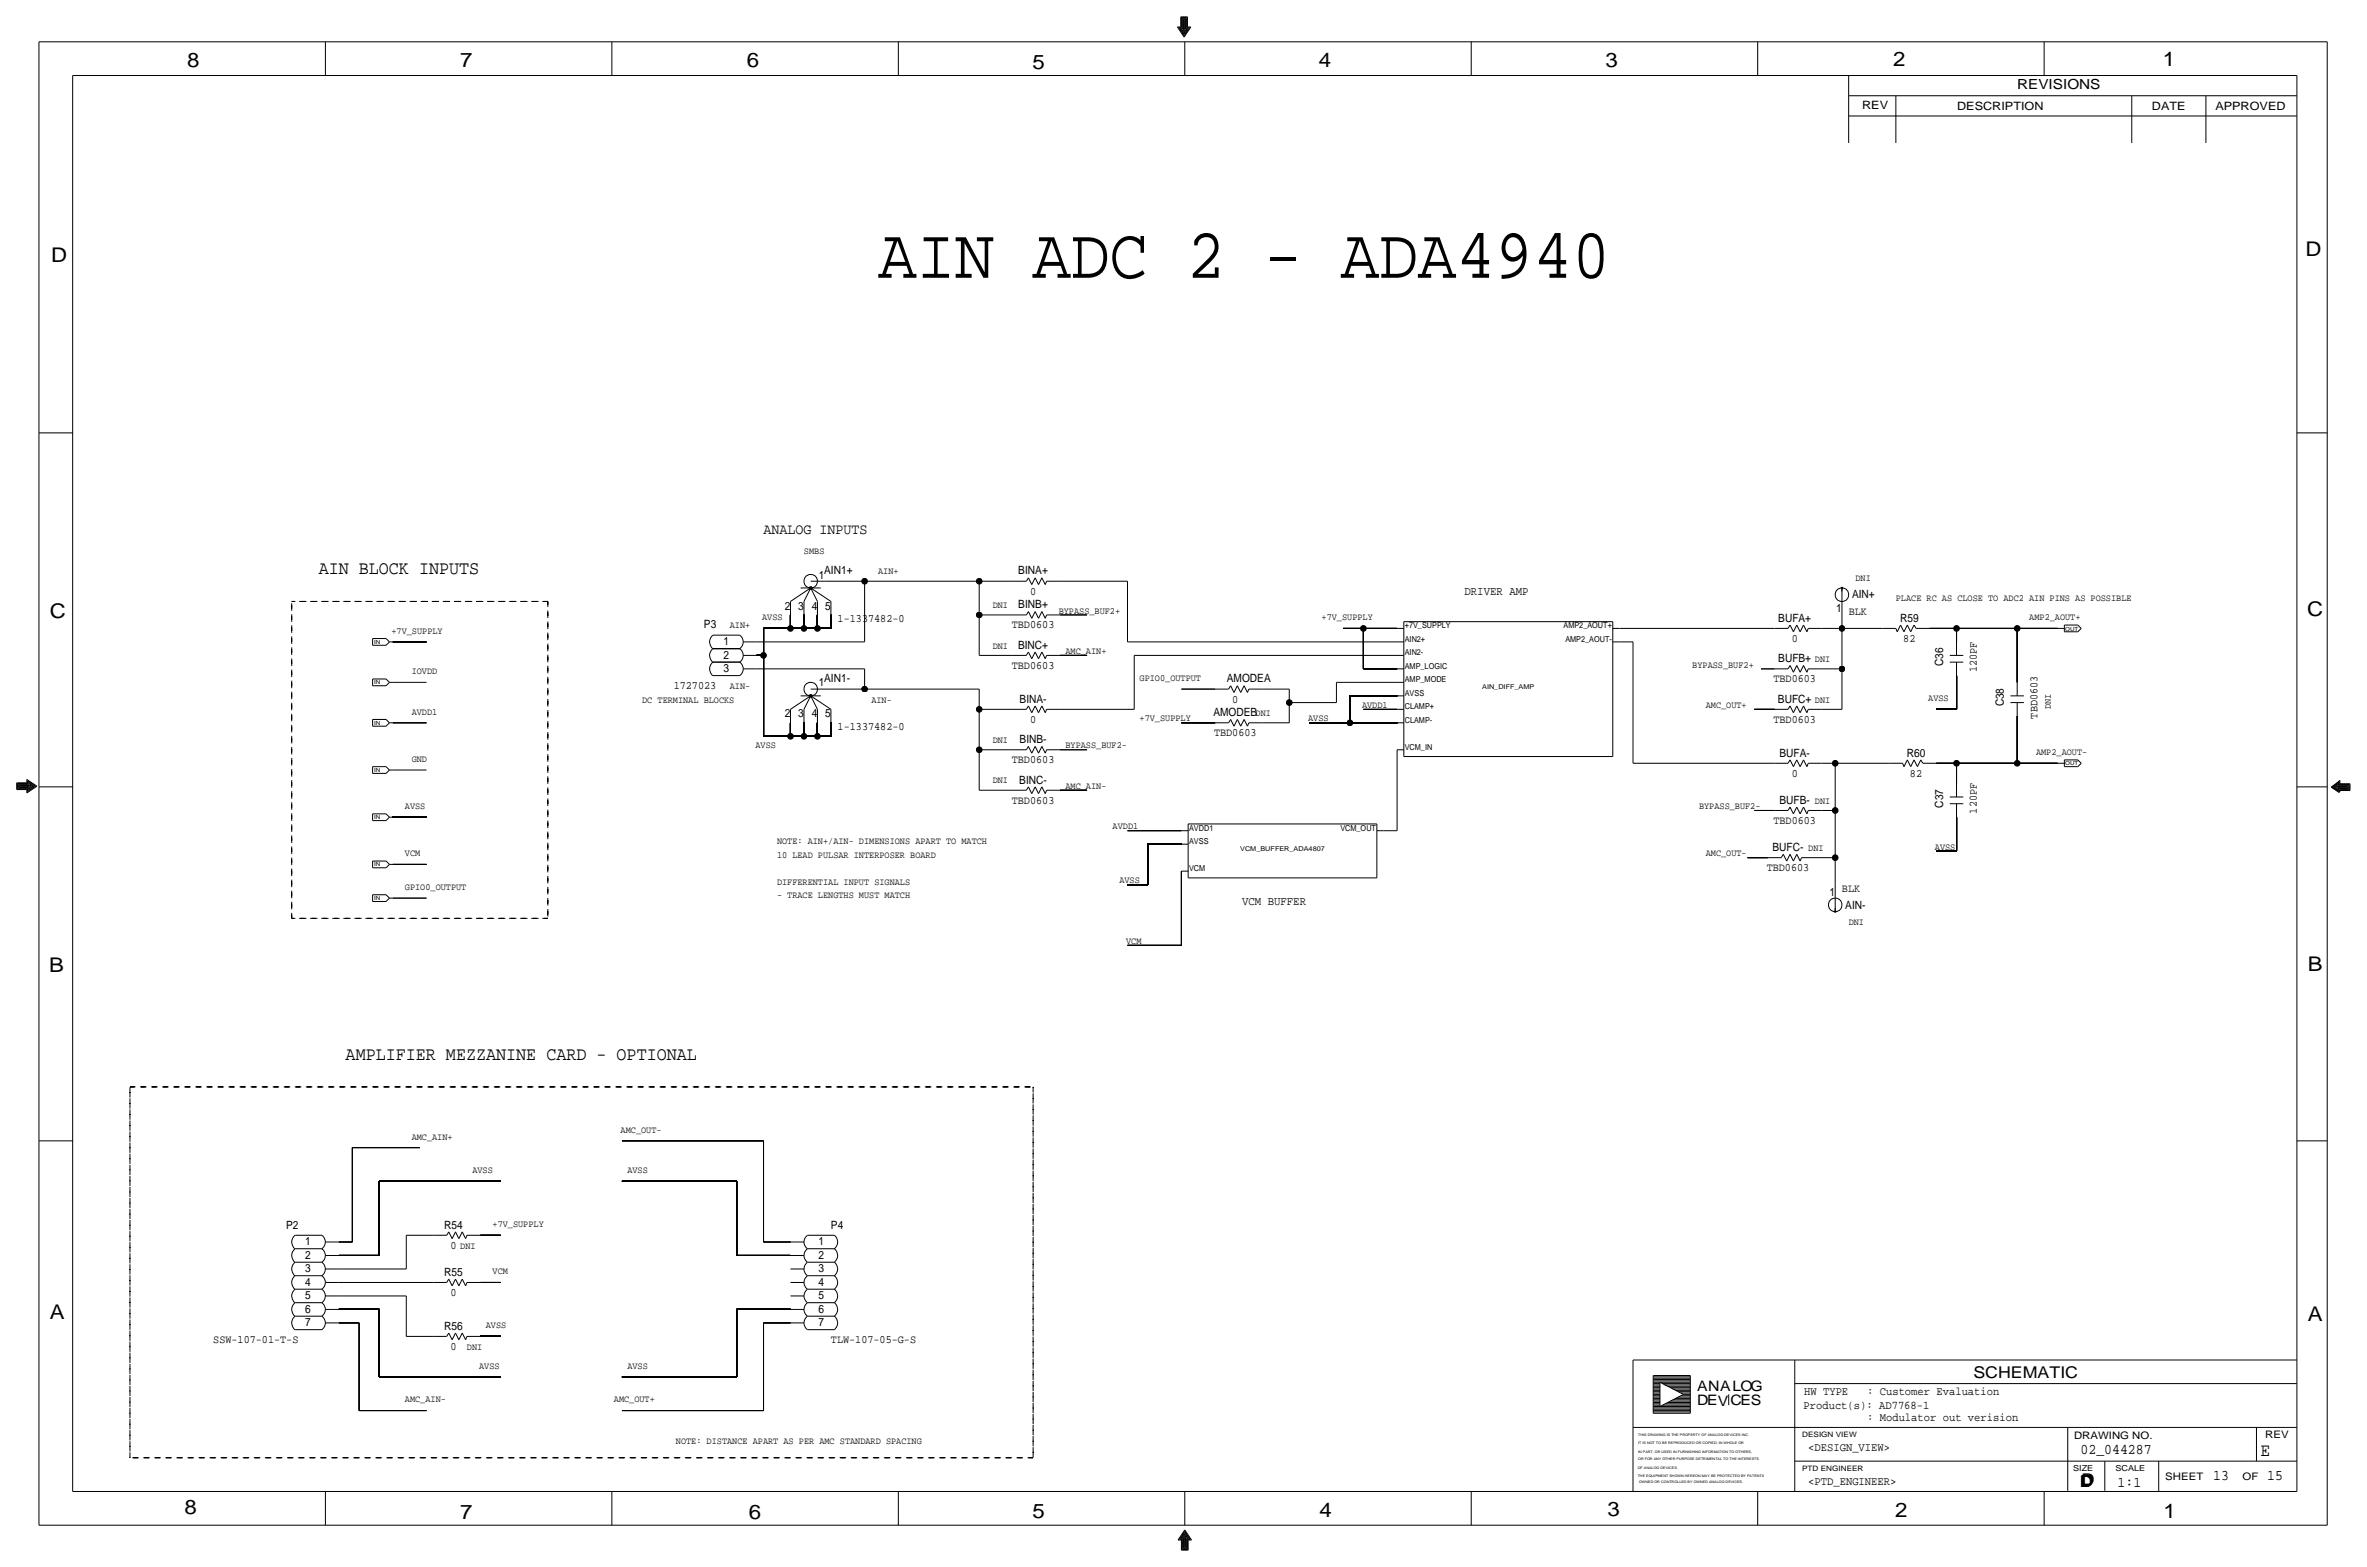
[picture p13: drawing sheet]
<svg xmlns="http://www.w3.org/2000/svg" width="892mm" height="590mm" viewBox="0 0 892 590" stroke-linecap="round" stroke-linejoin="round" font-family="sans-serif">
<defs><g id="words">
<text font-size="27.1" x="330.9" y="104.6">AIN ADC 2 - ADA4940</text>
<g font-size="7.6">
<text x="70.6" y="25.4">8</text>
<text x="173.4" y="25.4">7</text>
<text x="281.4" y="25.1">6</text>
<text x="389.1" y="26.2">5</text>
<text x="497" y="25.4">4</text>
<text x="605" y="25.1">3</text>
<text x="713.4" y="24.9">2</text>
<text x="815" y="24.9">1</text>
<text x="19.3" y="98.8">D</text>
<text x="868.9" y="96.5">D</text>
<text x="18.7" y="232.7">C</text>
<text x="869.4" y="232.2">C</text>
<text x="869.6" y="365.8">B</text>
<text x="18.5" y="366">B</text>
<text x="18.7" y="496.8">A</text>
<text x="869.6" y="497.6">A</text>
<text x="69.5" y="570.5">8</text>
<text x="173.4" y="572.3">7</text>
<text x="282.1" y="572.3">6</text>
<text x="389.1" y="571.8">5</text>
<text x="497.3" y="571.5">4</text>
<text x="605.7" y="571.2">3</text>
<text x="714.2" y="571.5">2</text>
<text x="815.3" y="572">1</text>
</g>
<g font-size="7.1">
<text x="120.1" y="216.4">AIN BLOCK INPUTS</text>
<text x="130.3" y="399.3">AMPLIFIER MEZZANINE CARD - OPTIONAL</text>
</g>
<text font-size="7" x="851.9" y="548.4">E</text>
<g font-size="6.1">
<text x="743.7" y="518.9">SCHEMATIC</text>
<text x="783.8" y="560.3">D</text>
<text x="784.3" y="559.8">D</text>
</g>
<g font-size="5.6">
<text x="287.7" y="201.2">ANALOG INPUTS</text>
<text x="784" y="547.9">02_044287</text>
<text x="834.1" y="557.5">13</text>
<text x="854.4" y="557.5">15</text>
<text x="798" y="560.1">1:1</text>
</g>
<g font-size="5.4">
<text x="639.5" y="524.2">ANALOG</text>
<text x="639.5" y="529.3">DEVCES</text>
</g>
<text font-size="5.2" x="760.2" y="33.5">REVISIONS</text>
<g font-size="4.5">
<text x="551.9" y="224">DRIVER AMP</text>
<text x="468.1" y="340.9">VCM BUFFER</text>
</g>
<g font-size="4.4">
<text x="679.9" y="525.5">HW TYPE</text>
<text x="703.6" y="525.5">: Customer Evaluation</text>
<text x="679.7" y="530.9">Product(s): AD7768-1</text>
<text x="703.6" y="535.2">: Modulator out verision</text>
<text x="681.4" y="546.6">&lt;DESIGN_VIEW&gt;</text>
<text x="681.4" y="559.3">&lt;PTD_ENGINEER&gt;</text>
</g>
<g font-size="4.3">
<text x="701.8" y="41.1">REV</text>
<text x="737.6" y="41.4">DESCRIPTION</text>
<text x="811" y="41.4">DATE</text>
<text x="834.8" y="41.4">APPROVED</text>
<text x="308.6" y="217.9">1</text>
<text x="310.6" y="216.4">AIN1+</text>
<text x="383.8" y="216.4">BINA+</text>
<text x="388.2" y="224">0</text>
<text x="697.9" y="225.3">AIN+</text>
<text x="295.8" y="229.6">2</text>
<text x="300.8" y="229.6">3</text>
<text x="305.9" y="229.6">4</text>
<text x="311" y="229.6">5</text>
<text x="383.8" y="229.1">BINB+</text>
<text x="692" y="230.4">1</text>
<text x="696.7" y="231.6">BLK</text>
<text x="265.3" y="236.7">P3</text>
<text x="315.7" y="234.2">1-1337482-0</text>
<text x="381.3" y="236.7">TBD0603</text>
<text x="670.1" y="234.2">BUFA+</text>
<text x="716" y="234.2">R59</text>
<text x="272.7" y="243.1">1</text>
<text x="383.6" y="244.3">BINC+</text>
<text x="675.2" y="241.8">0</text>
<text x="717.2" y="241.8">82</text>
<text x="272.7" y="248.2">2</text>
<text x="381.3" y="252">TBD0603</text>
<text x="670.1" y="249.4">BUFB+</text>
<text x="732.2" y="250.9" transform="rotate(-90 732.2 250.9)">C36</text>
<text x="272.7" y="253.2">3</text>
<text x="310.6" y="257">AIN1-</text>
<text x="462.3" y="257">AMODEA</text>
<text x="668.3" y="257">TBD0603</text>
<text x="744.9" y="253.1" transform="rotate(-90 744.9 253.1)">120PF</text>
<text x="253.9" y="259.6">1727023</text>
<text x="308.6" y="258.6">1</text>
<text x="384.2" y="264.7">BINA-</text>
<text x="457.2" y="269.7">AMODEB</text>
<text x="464.4" y="264.7">0</text>
<text x="670" y="264.7">BUFC+</text>
<text x="755.1" y="266.1" transform="rotate(-90 755.1 266.1)">C38</text>
<text x="295.8" y="270.3">2</text>
<text x="300.8" y="270.3">3</text>
<text x="305.9" y="270.3">4</text>
<text x="311" y="270.3">5</text>
<text x="315.7" y="274.8">1-1337482-0</text>
<text x="388.2" y="272.3">0</text>
<text x="668.3" y="272.3">TBD0603</text>
<text x="767.8" y="270.7" transform="rotate(-90 767.8 270.7)">TBD0603</text>
<text x="384.2" y="279.9">BINB-</text>
<text x="457.5" y="277.4">TBD0603</text>
<text x="381.3" y="287.5">TBD0603</text>
<text x="670.6" y="285">BUFA-</text>
<text x="718.6" y="285">R60</text>
<text x="675.2" y="292.6">0</text>
<text x="719.8" y="292.6">82</text>
<text x="384.1" y="295.1">BINC-</text>
<text x="381.3" y="302.8">TBD0603</text>
<text x="670.6" y="302.8">BUFB-</text>
<text x="732.2" y="304.2" transform="rotate(-90 732.2 304.2)">C37</text>
<text x="668.3" y="310.4">TBD0603</text>
<text x="744.9" y="306.5" transform="rotate(-90 744.9 306.5)">120PF</text>
<text x="668" y="320.5">BUFC-</text>
<text x="665.8" y="328.2">TBD0603</text>
<text x="689.5" y="337.4">1</text>
<text x="694.1" y="336.1">BLK</text>
<text x="695.4" y="342.5">AIN-</text>
<text x="107.8" y="462.8">P2</text>
<text x="167.4" y="462.8">R54</text>
<text x="313.1" y="462.8">P4</text>
<text x="115" y="469.1">1</text>
<text x="169.7" y="470.4">0</text>
<text x="308.5" y="469.1">1</text>
<text x="115" y="479.3">3</text>
<text x="115" y="474.2">2</text>
<text x="308.5" y="479.3">3</text>
<text x="308.5" y="474.2">2</text>
<text x="115" y="484.4">4</text>
<text x="167.4" y="480.6">R55</text>
<text x="308.5" y="484.4">4</text>
<text x="115" y="489.5">5</text>
<text x="169.7" y="488.2">0</text>
<text x="308.5" y="489.5">5</text>
<text x="115" y="494.5">6</text>
<text x="308.5" y="494.5">6</text>
<text x="115" y="499.6">7</text>
<text x="167.4" y="500.9">R56</text>
<text x="308.5" y="499.6">7</text>
<text x="80.4" y="506">SSW-107-01-T-S</text>
<text x="169.7" y="508.5">0</text>
<text x="313.1" y="506">TLW-107-05-G-S</text>
</g>
<g font-size="3.9">
<text x="781.6" y="542.1">DRAWING NO.</text>
<text x="853.6" y="541.8">REV</text>
<text x="816" y="557.4">SHEET</text>
<text x="845.1" y="557.5">OF</text>
</g>
<g font-size="3.6">
<text x="303" y="208.8">SMBS</text>
<text x="330.9" y="216.4">AIN+</text>
<text x="699.2" y="218.9">DNI</text>
<text x="714.5" y="226.6">PLACE RC AS CLOSE TO ADC2 AIN PINS AS POSSIBLE</text>
<text x="287.2" y="233.7">AVSS</text>
<text x="374.1" y="229.1">DNI</text>
<text x="399" y="231.1">BYPASS_BUF2+</text>
<text x="498" y="233.7">+7V_SUPPLY</text>
<text x="764.7" y="233.7">AMP2_AOUT+</text>
<text x="147.5" y="238.8">+7V_SUPPLY</text>
<text x="275" y="236.7">AIN+</text>
<text x="374.1" y="244.3">DNI</text>
<text x="401.5" y="246.4">AMC_AIN+</text>
<text x="637.7" y="251.5">BYPASS_BUF2+</text>
<text x="684" y="249.4">DNI</text>
<text x="155.1" y="254">IOVDD</text>
<text x="429.5" y="256.5">GPIO0_OUTPUT</text>
<text x="275" y="259.6">AIN-</text>
<text x="155.1" y="269.2">AVDD1</text>
<text x="242" y="264.7">DC TERMINAL BLOCKS</text>
<text x="328.4" y="264.7">AIN-</text>
<text x="473.2" y="269.7">DNI</text>
<text x="513.3" y="266.7">AVDD1</text>
<text x="642.8" y="266.7">AMC_OUT+</text>
<text x="684" y="264.7">DNI</text>
<text x="726.6" y="264.2">AVSS</text>
<text x="772.9" y="267.2" transform="rotate(-90 772.9 267.2)">DNI</text>
<text x="429.5" y="271.8">+7V_SUPPLY</text>
<text x="493" y="271.8">AVSS</text>
<text x="284.7" y="281.9">AVSS</text>
<text x="374.1" y="279.9">DNI</text>
<text x="401.5" y="281.9">BYPASS_BUF2-</text>
<text x="155.1" y="287">GND</text>
<text x="767.3" y="284.5">AMP2_AOUT-</text>
<text x="374.1" y="295.1">DNI</text>
<text x="401.5" y="297.2">AMC_AIN-</text>
<text x="152.6" y="304.8">AVSS</text>
<text x="640.3" y="304.8">BYPASS_BUF2-</text>
<text x="684" y="302.8">DNI</text>
<text x="419.3" y="312.4">AVDD1</text>
<text x="152.6" y="322.6">VCM</text>
<text x="292.8" y="318">NOTE: AIN+/AIN- DIMENSIONS APART TO MATCH</text>
<text x="292.8" y="323.1">10 LEAD PULSAR INTERPOSER BOARD</text>
<text x="642.8" y="322.6">AMC_OUT-</text>
<text x="681.4" y="320.5">DNI</text>
<text x="729.2" y="320">AVSS</text>
<text x="152.6" y="335.3">GPIO0_OUTPUT</text>
<text x="292.8" y="333.2">DIFFERENTIAL INPUT SIGNALS</text>
<text x="421.8" y="332.7">AVSS</text>
<text x="292.8" y="338.3">- TRACE LENGTHS MUST MATCH</text>
<text x="696.7" y="348.4">DNI</text>
<text x="424.4" y="355.6">VCM</text>
<text x="155.1" y="429.3">AMC_AIN+</text>
<text x="233.9" y="426.7">AMC_OUT-</text>
<text x="178" y="442">AVSS</text>
<text x="236.4" y="442">AVSS</text>
<text x="185.6" y="462.3">+7V_SUPPLY</text>
<text x="173.4" y="470.4">DNI</text>
<text x="185.6" y="480.1">VCM</text>
<text x="183.1" y="500.4">AVSS</text>
<text x="176" y="508.5">DNI</text>
<text x="180.5" y="515.6">AVSS</text>
<text x="236.4" y="515.6">AVSS</text>
<text x="152.6" y="528.3">AMC_AIN-</text>
<text x="231.3" y="528.3">AMC_OUT+</text>
<text x="254.7" y="544.1">NOTE: DISTANCE APART AS PER AMC STANDARD SPACING</text>
</g>
<g font-size="3.1">
<text x="529.4" y="236.7">+7V_SUPPLY</text>
<text x="589.2" y="236.7">AMP2_AOUT+</text>
<text x="529.4" y="241.8">AIN2+</text>
<text x="589.9" y="241.8">AMP2_AOUT-</text>
<text x="529.4" y="252">AMP_LOGIC</text>
<text x="529.4" y="246.9">AIN2-</text>
<text x="529.4" y="257">AMP_MODE</text>
<text x="529.4" y="262.1">AVSS</text>
<text x="529.4" y="267.2">CLAMP+</text>
<text x="529.4" y="272.3">CLAMP-</text>
<text x="529.4" y="282.4">VCM_IN</text>
<text x="448.1" y="312.9">AVDD1</text>
<text x="505.1" y="312.9">VCM_OUT</text>
<text x="448.1" y="318">AVSS</text>
<text x="448.1" y="328.2">VCM</text>
<text x="781.3" y="554">SIZE</text>
<text x="797.3" y="554">SCALE</text>
</g>
<g font-size="2.8">
<text x="679.1" y="541.3">DESIGN VIEW</text>
<text x="679.1" y="554">PTD ENGINEER</text>
</g>
<g font-size="2.5">
<text x="558.5" y="259.6">AIN_DIFF_AMP</text>
<text x="467.3" y="320.5">VCM_BUFFER_ADA4807</text>
</g>
<g font-size="2.1">
<text x="778.3" y="237.5">OUT</text>
<text x="141" y="242.5">IN</text>
<text x="141" y="257.8">IN</text>
<text x="141" y="273">IN</text>
<text x="141" y="290.8">IN</text>
<text x="778.3" y="288.3">OUT</text>
<text x="141" y="308.6">IN</text>
<text x="141" y="326.3">IN</text>
<text x="141" y="339">IN</text>
</g>
<g font-size="1.3">
<text x="617.3" y="541.1">THIS DRAWING IS THE PROPERTY OF ANALOG DEVICES INC.</text>
<text x="617.3" y="543.9">IT IS NOT TO BE REPRODUCED OR COPIED, IN WHOLE OR</text>
<text x="617.3" y="547.2">IN PART, OR USED IN FURNISHING INFORMATION TO OTHERS,</text>
<text x="617.3" y="550">OR FOR ANY OTHER PURPOSE DETRIMENTAL TO THE INTERESTS</text>
<text x="617.2" y="556.3">THE EQUIPMENT SHOWN HEREON MAY BE PROTECTED BY PATENTS</text>
<text x="617.2" y="553.2">OF ANALOG DEVICES.</text>
<text x="617.7" y="558.8">OWNED OR CONTROLLED BY OWNED ANALOG DEVICES.</text>
</g>
</g></defs>
<!-- layer: Nets -->
<g fill="none" stroke="#000" stroke-width=".38">
<path d="M310.6 218.9h15.2zM325.8 218.9v22.9zM325.8 218.9h43.2zM369 218.9h12.7zM369 218.9v12.7zM399.5 218.9h25.4zM424.9 218.9v22.9zM287.7 236.7h10.2zM287.7 236.7v10.2zM297.9 231.6v5.1zM297.9 236.7h5.1zM303 236.7h5.1z"/>
<path d="M303 231.6v5.1zM308.1 236.7h5zM308.1 231.6v5.1zM313.1 231.6v5.1zM369 231.6h12.7zM369 231.6v15.3zM399.5 231.6h10.2zM506.2 236.7h7.6zM513.8 236.7v15.3zM513.8 236.7h12.7zM610.3 236.7h58.4zM686.5 236.7h7.6z"/>
<path d="M694.1 236.7h15.3zM694.1 231.6v5.1zM694.1 236.7v15.3zM727.2 236.7h10.1zM737.3 236.7v5.1zM737.3 236.7h22.9zM760.2 236.7v20.3zM760.2 236.7h15.2zM148 257h12.7zM148 241.8h12.7zM285.2 241.8h40.6zM285.2 252h40.6z"/>
<path d="M285.2 246.9h2.5zM287.7 246.9v30.5zM310.6 259.6h15.2zM325.8 252v7.6zM325.8 259.6h43.2zM369 246.9h12.7zM369 259.6v7.6zM399.5 246.9h10.2zM424.9 241.8h101.6zM427.4 246.9h99.1zM427.4 246.9v20.3zM445.2 259.6h12.7z"/>
<path d="M475.7 259.6h10.2zM485.9 259.6v5.1zM503.6 257h22.9zM503.6 257v7.7zM513.8 252h12.7zM610.3 241.8h5.1zM615.4 241.8v45.7zM663.7 252h5zM686.5 252h7.6zM694.1 252v15.2zM737.3 254.5v12.7zM148 272.3h12.7z"/>
<path d="M287.7 277.4h10.2zM297.9 272.3v5.1zM297.9 277.4h5.1zM303 272.3v5.1zM303 277.4h5.1zM308.1 272.3v5.1zM308.1 277.4h5zM313.1 272.3v5.1zM369 267.2h12.7zM369 267.2v15.2zM399.5 267.2h27.9zM445.2 272.3h12.7z"/>
<path d="M475.7 272.3h10.2zM485.9 264.7h17.7zM485.9 264.7v7.6zM493.5 272.3h15.2zM508.7 272.3h17.8zM508.7 262.1h17.8zM508.7 262.1v10.2zM513.8 267.2h12.7zM661.1 267.2h7.6zM686.5 267.2h7.6zM729.7 267.2h7.6zM760.2 269.7v17.8z"/>
<path d="M148 290.1h12.7zM369 282.4h12.7zM369 282.4v15.3zM369 297.7h12.7zM399.5 297.7h10.2zM399.5 282.4h10.2zM526.5 282.4v30.5zM615.4 287.5h53.3zM686.5 287.5h5.1zM691.6 287.5v17.8zM691.6 287.5h20.3zM729.7 287.5h7.6z"/>
<path d="M737.3 287.5v7.6zM737.3 287.5h22.9zM760.2 287.5h15.2zM148 307.8h12.7zM424.9 312.9h20.3zM432.5 318h12.7zM432.5 318v15.2zM521.4 312.9h5.1zM661.1 305.3h7.6zM686.5 305.3h5.1zM691.6 305.3v17.8zM737.3 307.8v12.7z"/>
<path d="M148 338.3h12.7zM148 325.6h12.7zM424.9 333.2h7.6zM445.2 328.2v27.9zM658.6 323.1h7.6zM684 323.1h7.6zM691.6 323.1v10.1zM729.7 320.5h7.6zM424.9 356.1h20.3zM132.8 432.3h25.4zM132.8 432.3v35.6zM234.4 429.8h53.3z"/>
<path d="M287.7 429.8v38.1zM143 445h45.7zM143 445v27.9zM234.4 445h43.2zM277.6 445v27.9zM127.7 467.9h5.1zM127.7 478h25.4zM127.7 472.9h15.3zM153.1 465.3v12.7zM153.1 465.3h10.2zM181.1 465.3h7.6zM277.6 472.9h20.3z"/>
<path d="M287.7 467.9h10.2zM127.7 498.3h7.6zM127.7 483.1h35.6zM127.7 488.2h25.4zM127.7 493.3h15.3zM135.3 498.3v33.1zM143 493.3v25.4zM153.1 488.2v15.2zM181.1 483.1h7.6zM277.6 493.3h20.3zM277.6 493.3v25.4zM287.7 498.3v33.1z"/>
<path d="M287.7 498.3h10.2zM143 518.7h45.7zM153.1 503.4h10.2zM181.1 503.4h7.6zM234.4 518.7h43.2zM135.3 531.4h25.4zM234.4 531.4h53.3z"/>
</g>
<path d="M109.9 226.6v119.3zM109.9 226.6h96.6zM206.5 226.6v119.3zM109.9 345.9h96.6zM49 409.4v139.7zM49 409.4h340.3zM389.3 409.4v139.7zM49 549.1h340.3z" fill="none" stroke="#000" stroke-width=".38" stroke-dasharray="2.1" stroke-linecap="butt"/>
<g fill="#000" stroke="#000" stroke-width=".38">
<circle cx="325.8" cy="218.9" r="1.07"/>
<circle cx="369" cy="218.9" r="1.07"/>
<circle cx="297.9" cy="236.7" r="1.07"/>
<circle cx="303" cy="236.7" r="1.07"/>
<circle cx="308.1" cy="236.7" r="1.07"/>
<circle cx="369" cy="231.6" r="1.07"/>
<circle cx="513.8" cy="236.7" r="1.07"/>
<circle cx="694.1" cy="236.7" r="1.07"/>
<circle cx="737.3" cy="236.7" r="1.07"/>
<circle cx="760.2" cy="236.7" r="1.07"/>
<circle cx="287.7" cy="246.9" r="1.07"/>
<circle cx="325.8" cy="259.6" r="1.07"/>
<circle cx="694.1" cy="252" r="1.07"/>
<circle cx="297.9" cy="277.4" r="1.07"/>
<circle cx="303" cy="277.4" r="1.07"/>
<circle cx="308.1" cy="277.4" r="1.07"/>
<circle cx="369" cy="267.2" r="1.07"/>
<circle cx="485.9" cy="264.7" r="1.07"/>
<circle cx="508.7" cy="272.3" r="1.07"/>
<circle cx="369" cy="282.4" r="1.07"/>
<circle cx="691.6" cy="287.5" r="1.07"/>
<circle cx="737.3" cy="287.5" r="1.07"/>
<circle cx="760.2" cy="287.5" r="1.07"/>
<circle cx="691.6" cy="305.3" r="1.07"/>
<circle cx="691.6" cy="323.1" r="1.07"/>
</g>
<!-- layer: Components -->
<g fill="none" stroke="#000" stroke-width=".38">
<path d="M305.5 218.9h5.1zM381.7 218.9h5.1zM387.6 217.7l-.8 1.2zM387.6 217.7l1.2 2.5zM390.1 217.7l-1.3 2.5zM390.1 217.7l1.3 2.5zM392.6 217.7l-1.2 2.5zM392.6 217.7l1.3 2.5zM394.4 218.9h5.1zM394.4 218.9l-.5 1.3zM268.6 239.3a3.3 3.3 0 0 0 0 5 3.3 3.3 0 0 0 0 5.2 3.3 3.3 0 0 0 0 5.1M268.7 239.3h10.1z"/>
<path d="M278.8 239.3a3.1 3.1 0 0 1 0 5.1 3.1 3.1 0 0 1 0 5 3.1 3.1 0 0 1 0 5.1M297.9 226.6v5zM297.9 226.6l7.6-5.1zM301.7 221.5h7.6zM303 226.6v5zM305.5 221.5l2.6 5.1zM305.5 221.5l7.6 5.1zM305.5 221.5l-2.5 5.1zM308.1 226.6v5zM313.1 226.6v5zM381.7 231.6h5.1zM387.6 230.4l-.8 1.2z"/>
<path d="M387.6 230.4l1.2 2.5zM390.1 230.4l-1.3 2.5zM390.1 230.4l1.3 2.5zM392.6 230.4l-1.2 2.5zM392.6 230.4l1.3 2.5zM394.4 231.6h5.1zM394.4 231.6l-.5 1.3zM526.5 236.7h2.5zM529 234.2v50.8zM529 234.2h78.8zM607.8 234.2v50.8zM607.8 236.7h2.5z"/>
<path d="M668.7 236.7h5.1zM674.6 235.5l-.8 1.2zM674.6 235.5l1.2 2.5zM677.1 235.5l-1.3 2.5zM677.1 235.5l1.3 2.5zM679.7 235.5l-1.3 2.5zM679.7 235.5l1.2 2.5zM681.4 236.7h5.1zM681.4 236.7l-.5 1.3zM694.1 221.5v10.1zM694.1 221.5v1.3zM709.4 236.7h5.1z"/>
<path d="M714.5 236.7l.5 1.3zM716.2 235.5l1.3 2.5zM716.2 235.5l-1.2 2.5zM718.8 235.5l1.2 2.5zM718.8 235.5l-1.3 2.5zM721.3 235.5l.8 1.2zM721.3 235.5l-1.3 2.5zM722.1 236.7h5.1zM775.4 236.7h2.6zM778 235.5h5zM778 238h5zM778 235.5v2.5z"/>
<path d="M783 238l1.3-1.3zM783 235.5l1.3 1.2zM140.4 255.8h5.1zM140.4 255.8v2.5zM140.4 258.3h5.1zM140.4 240.5h5.1zM140.4 240.5v2.6zM140.4 243.1h5.1zM145.5 255.8l1.3 1.2zM145.5 240.5l1.3 1.3zM145.5 243.1l1.3-1.3zM146.8 257l-1.3 1.3z"/>
<path d="M146.8 257h1.2zM146.8 241.8h1.2zM268.7 244.3h10.1zM268.7 254.5h10.1zM268.7 249.4h10.1zM280.1 252h5.1zM280.1 246.9h5.1zM280.1 241.8h5.1zM305.5 259.6h5.1zM381.7 246.9h5.1zM387.6 245.6l-.8 1.3zM387.6 245.6l1.2 2.6z"/>
<path d="M390.1 245.6l-1.3 2.6zM390.1 245.6l1.3 2.6zM392.6 245.6l-1.2 2.6zM392.6 245.6l1.3 2.6zM394.4 246.9h5.1zM394.4 246.9l-.5 1.3zM457.9 259.6h5.1zM463.8 258.3l-.8 1.3zM463.8 258.3l1.2 2.6zM466.3 258.3l-1.3 2.6zM466.3 258.3l1.3 2.6zM468.8 258.3l-1.2 2.6z"/>
<path d="M468.8 258.3l1.3 2.6zM470.6 259.6h5.1zM470.6 259.6l-.5 1.3zM526.5 257h2.5zM526.5 252h2.5zM526.5 246.9h2.5zM526.5 241.8h2.5zM607.8 241.8h2.5zM668.7 252h5.1zM674.6 250.7l-.8 1.3zM674.6 250.7l1.2 2.5zM677.1 250.7l-1.3 2.5z"/>
<path d="M677.1 250.7l1.3 2.5zM679.7 250.7l-1.3 2.5zM679.7 250.7l1.2 2.5zM681.4 252h5.1zM681.4 252l-.5 1.2zM734.8 249.4h5.1zM734.8 246.9h5.1zM737.3 249.4v5.1zM737.3 241.8v5.1zM760.2 257v5.1zM140.4 271h5.1zM140.4 271v2.6z"/>
<path d="M140.4 273.6h5.1zM145.5 271l1.3 1.3zM146.8 272.3l-1.3 1.3zM146.8 272.3h1.2zM297.9 267.2v5.1zM297.9 267.2l7.6-5.1zM301.7 262.1h7.6zM303 267.2v5.1zM305.5 262.1l2.6 5.1zM305.5 262.1l7.6 5.1zM305.5 262.1l-2.5 5.1zM308.1 267.2v5.1z"/>
<path d="M313.1 267.2v5.1zM381.7 267.2h5.1zM387.6 265.9l-.8 1.3zM387.6 265.9l1.2 2.6zM390.1 265.9l-1.3 2.6zM390.1 265.9l1.3 2.6zM392.6 265.9l-1.2 2.6zM392.6 265.9l1.3 2.6zM394.4 267.2h5.1zM394.4 267.2l-.5 1.3zM457.9 272.3h5.1zM463.8 271l-.8 1.3z"/>
<path d="M463.8 271l1.2 2.6zM466.3 271l-1.3 2.6zM466.3 271l1.3 2.6zM468.8 271l-1.2 2.6zM468.8 271l1.3 2.6zM470.6 272.3h5.1zM470.6 272.3l-.5 1.3zM526.5 272.3h2.5zM526.5 267.2h2.5zM526.5 262.1h2.5zM668.7 267.2h5.1zM674.6 265.9l-.8 1.3z"/>
<path d="M674.6 265.9l1.2 2.6zM677.1 265.9l-1.3 2.6zM677.1 265.9l1.3 2.6zM679.7 265.9l-1.3 2.6zM679.7 265.9l1.2 2.6zM681.4 267.2h5.1zM681.4 267.2l-.5 1.3zM757.6 264.7h5.1zM757.6 262.1h5.1zM760.2 264.7v5zM140.4 288.8h5.1zM140.4 288.8v2.5z"/>
<path d="M140.4 291.3h5.1zM145.5 288.8l1.3 1.3zM145.5 291.3l1.3-1.2zM146.8 290.1h1.2zM381.7 297.7h5.1zM381.7 282.4h5.1zM387.6 296.4l-.8 1.3zM387.6 296.4l1.2 2.6zM387.6 281.2l-.8 1.2zM387.6 281.2l1.2 2.5zM390.1 296.4l-1.3 2.6zM390.1 296.4l1.3 2.6z"/>
<path d="M390.1 281.2l-1.3 2.5zM390.1 281.2l1.3 2.5zM392.6 296.4l-1.2 2.6zM392.6 296.4l1.3 2.6zM392.6 281.2l-1.2 2.5zM392.6 281.2l1.3 2.5zM394.4 297.7h5.1zM394.4 297.7l-.5 1.3zM394.4 282.4h5.1zM394.4 282.4l-.5 1.3zM526.5 282.4h2.5zM529 285h78.8z"/>
<path d="M668.7 287.5h5.1zM674.6 286.3l-.8 1.2zM674.6 286.3l1.2 2.5zM677.1 286.3l-1.3 2.5zM677.1 286.3l1.3 2.5zM679.7 286.3l-1.3 2.5zM679.7 286.3l1.2 2.5zM681.4 287.5h5.1zM681.4 287.5l-.5 1.3zM711.9 287.5h5.1zM717 287.5l.5 1.3zM718.8 286.3l1.2 2.5z"/>
<path d="M718.8 286.3l-1.3 2.5zM721.3 286.3l1.3 2.5zM721.3 286.3l-1.3 2.5zM723.8 286.3l.8 1.2zM723.8 286.3l-1.2 2.5zM724.6 287.5h5.1zM737.3 295.1v5.1zM775.4 287.5h2.6zM778 286.3h5zM778 288.8h5zM778 286.3v2.5zM783 288.8l1.3-1.3z"/>
<path d="M783 286.3l1.3 1.2zM140.4 306.6h5.1zM140.4 306.6v2.5zM140.4 309.1h5.1zM145.5 306.6l1.3 1.2zM146.8 307.8l-1.3 1.3zM146.8 307.8h1.2zM445.2 312.9h2.6zM445.2 318h2.6zM447.8 310.4h71.1zM447.8 310.4v20.3zM518.9 312.9h2.5z"/>
<path d="M518.9 310.4v20.3zM668.7 305.3h5.1zM674.6 304l-.8 1.3zM674.6 304l1.2 2.6zM677.1 304l-1.3 2.6zM677.1 304l1.3 2.6zM679.7 304l-1.3 2.6zM679.7 304l1.2 2.6zM681.4 305.3h5.1zM681.4 305.3l-.5 1.3zM734.8 302.8h5.1zM734.8 300.2h5.1z"/>
<path d="M737.3 302.8v5zM140.4 337.1h5.1zM140.4 337.1v2.5zM140.4 339.6h5.1zM140.4 324.4h5.1zM140.4 324.4v2.5zM140.4 326.9h5.1zM145.5 337.1l1.3 1.2zM145.5 339.6l1.3-1.3zM145.5 324.4l1.3 1.2zM145.5 326.9l1.3-1.3zM146.8 338.3h1.2z"/>
<path d="M146.8 325.6h1.2zM445.2 328.2h2.6zM447.8 330.7h71.1zM666.2 323.1h5.1zM672 321.8l-.7 1.3zM672 321.8l1.3 2.6zM674.6 321.8l-1.3 2.6zM674.6 321.8l1.2 2.6zM677.1 321.8l-1.3 2.6zM677.1 321.8l1.3 2.6zM678.9 323.1h5.1zM678.9 323.1l-.5 1.3z"/>
<path d="M691.6 333.2v10.2zM691.6 342.1v1.3zM111.2 465.3a3.3 3.3 0 0 0 0 5.2M111.2 470.4a3.3 3.3 0 0 0 0 5.1M111.2 475.5a3.3 3.3 0 0 0 0 5.1 3.3 3.3 0 0 0 0 5.1 3.3 3.3 0 0 0 0 5.1 3.3 3.3 0 0 0 0 5.1 3.3 3.3 0 0 0 0 5M111.2 465.3h10.2zM111.2 475.5h10.2zM111.2 470.4h10.2zM121.3 470.5a3.1 3.1 0 0 1 0 5M121.3 475.5a3.1 3.1 0 0 1 0 5.1 3.1 3.1 0 0 1 0 5.1 3.1 3.1 0 0 1 0 5.1 3.1 3.1 0 0 1 0 5 3.1 3.1 0 0 1 0 5.1M121.3 465.4a3.1 3.1 0 0 1 0 5M122.6 478h5.1z"/>
<path d="M122.6 472.9h5.1zM122.6 467.9h5.1zM163.3 465.3h5.1zM169.1 464.1l-.7 1.2zM169.1 464.1l1.3 2.5zM171.7 464.1l-1.3 2.5zM171.7 464.1l1.2 2.5zM174.2 464.1l-1.3 2.5zM174.2 464.1l1.3 2.5zM176 465.3h5.1zM176 465.3l-.5 1.3zM297.9 478h5.1z"/>
<path d="M297.9 472.9h5.1zM297.9 467.9h5.1zM304.2 465.3h10.2zM304.2 475.5h10.2zM304.2 470.4h10.2zM304.2 470.5a3.1 3.1 0 0 0 0 5M304.2 475.5a3.2 3.2 0 0 0 0 5.1 3.2 3.2 0 0 0 0 5.1 3.2 3.2 0 0 0 0 5.1 3.3 3.3 0 0 0 0 5.1 3.1 3.1 0 0 0 0 5M304.2 465.4a3.1 3.1 0 0 0 0 5M314.4 465.3a3.2 3.2 0 0 1 0 5.2M314.4 470.4a3.2 3.2 0 0 1 0 5.1M314.4 475.5a3.2 3.2 0 0 1 0 5.1 3.2 3.2 0 0 1 0 5.1 3.2 3.2 0 0 1 0 5.1 3.2 3.2 0 0 1 0 5.1 3.2 3.2 0 0 1 0 5M111.2 480.6h10.2z"/>
<path d="M111.2 490.7h10.2zM111.2 495.8h10.2zM111.2 485.6h10.2zM122.6 483.1h5.1zM122.6 498.3h5.1zM122.6 493.3h5.1zM122.6 488.2h5.1zM163.3 483.1h5.1zM169.1 481.8l-.7 1.3zM169.1 481.8l1.3 2.6zM171.7 481.8l-1.3 2.6zM171.7 481.8l1.2 2.6z"/>
<path d="M174.2 481.8l-1.3 2.6zM174.2 481.8l1.3 2.6zM176 483.1h5.1zM176 483.1l-.5 1.3zM297.9 483.1h5.1zM297.9 498.3h5.1zM297.9 493.3h5.1zM297.9 488.2h5.1zM304.2 480.6h10.2zM304.2 490.7h10.2zM304.2 495.8h10.2zM304.2 485.6h10.2z"/>
<path d="M111.2 500.9h10.2zM163.3 503.4h5.1zM169.1 502.2l-.7 1.2zM169.1 502.2l1.3 2.5zM171.7 502.2l-1.3 2.5zM171.7 502.2l1.2 2.5zM174.2 502.2l-1.3 2.5zM174.2 502.2l1.3 2.5zM176 503.4h5.1zM176 503.4l-.5 1.3zM304.2 500.9h10.2z"/>
<circle cx="305.5" cy="219" r="2.56"/>
<circle cx="305.5" cy="221.5" r=".51"/>
<circle cx="694.1" cy="224" r="2.56"/>
<circle cx="305.5" cy="259.6" r="2.56"/>
<circle cx="305.5" cy="262.1" r=".51"/>
<circle cx="691.6" cy="340.9" r="2.56"/>
</g>
<path d="M693.9 221.3h.4v.4h-.4zM691.4 343.2h.4v.4h-.4z" fill="#000" stroke="#000" stroke-width=".38"/>
<!-- layer: Page Border and Title Block -->
<g fill="none" stroke="#000" stroke-width=".38">
<path d="M14.7 15.7v558.8zM14.7 15.7h862.3zM122.6 15.7v12.7zM230.6 15.7v12.7zM338.5 15.7v12.7zM443.7 10.2h1.3zM443.7 10.2l2.5 3.8zM444.2 10.4l2 3.1zM444.2 10.4h1zM444.7 10.7l1.5 2.3zM444.7 10.7h.8zM445 6.4v3.8z"/>
<path d="M445 6.4h2.5zM445.2 6.6v3.8zM445.2 6.6h2zM445.2 10.9h.5zM445.2 10.9l1 1.5zM445.5 6.9v3.8zM445.5 6.9h1.5zM445.7 11.2l.5 .7zM445.7 11.2h.3zM445.7 7.1v3.8zM445.7 7.1h1zM446 7.4v3.8z"/>
<path d="M446 7.4h.5zM446.2 7.6v4.1zM446.5 11.2h.2zM446.5 7.4v3.8zM446.5 15.7v12.7zM446.7 10.9h.5zM446.7 11.2l-.5 .7zM446.7 7.1v3.8zM447 10.7h.8zM447 6.9v3.8zM447.2 10.4h1.1zM447.2 6.6v3.8z"/>
<path d="M447.2 10.9l-1 1.5zM447.5 10.2h1.3zM447.5 6.4v3.8zM447.8 10.7l-1.6 2.3zM448.3 10.4l-2.1 3.1zM448.8 10.2l-2.6 3.8zM554.4 15.7v12.7zM662.4 15.7v12.7zM770.3 15.7v12.7zM877 15.7v558.8zM27.4 28.4h838.2zM27.4 28.4v533.4z"/>
<path d="M696.7 36.1h168.9zM696.7 28.4v25.4zM714.5 36.1v17.7zM803.4 36.1v17.7zM831.3 36.1v17.7zM865.6 28.4v533.4zM696.7 43.7h168.9zM14.7 163.1h12.7zM865.6 163.1h11.4zM6.3 294.9v2.5zM6.3 297.4h3.8zM6.3 294.9h3.8z"/>
<path d="M6.6 295.1v2.1zM6.6 295.1h3.8zM6.6 297.2h3.8zM6.8 295.4v1.5zM6.8 295.4h3.8zM6.8 296.9h3.8zM7.1 295.7v1zM7.1 295.7h3.8zM7.1 296.7h3.8zM7.3 295.9v.5zM7.3 295.9h3.8zM7.3 296.4h3.8z"/>
<path d="M7.6 296.2h4zM10.1 297.4v1.3zM10.1 298.7l3.8-2.5zM10.1 293.6l3.8 2.6zM10.1 293.6v1.3zM10.4 297.2v1zM10.4 298.2l3-2zM10.4 294.1v1zM10.4 294.1l3 2.1zM10.6 296.9v.8zM10.6 297.7l2.3-1.5zM10.6 294.6v.8z"/>
<path d="M10.6 294.6l2.3 1.6zM10.9 295.1v.6zM10.9 295.1l1.5 1.1zM10.9 296.7v.5zM10.9 297.2l1.5-1zM11.1 295.7v.2zM11.1 295.7l.8 .5zM11.1 296.4v.3zM11.1 296.7l.8-.5zM14.7 296.4h12.7zM865.6 296.4h11.4zM878.5 296.5l3-2z"/>
<path d="M878.5 296.5l3 2.1zM878.7 296.5l3.1 1.8zM878.7 296.5l3.1-2.5zM879 296.5l2.3-1.5zM879 296.5l2.3 1.5zM879.5 296.5l1.5-1zM879.5 296.5l1.5 1zM880 296.5l.8-.5zM880 296.5l.8 .5zM880.3 296.5h4zM880.8 296.3h3.8zM880.8 296.8h3.8z"/>
<path d="M880.8 296v.3zM880.8 296.8v.2zM881 296h3.8zM881 297h3.8zM881 295.5v.5zM881 297v.5zM881.3 295.8h3.8zM881.3 297.3h3.8zM881.3 295v.8zM881.3 297.3v.7zM881.5 295.5h3.8zM881.5 297.5h3.8z"/>
<path d="M881.5 294.5v1zM881.5 297.5v1.1zM881.8 297.8h3.8zM881.8 295.2h3.8zM881.8 297.8v.5zM881.8 294v1.2zM884.6 296.3v.5zM884.8 296v1zM885.1 295.8v1.5zM885.3 295.5v2zM885.6 295.2v2.6zM14.7 429.8h12.7z"/>
<path d="M865.6 429.8h11.4zM615.4 512.3v49.5zM615.4 512.3h250.2zM623 518.2h14zM623 518.7h14zM623 519.7h14zM623 519.2h14zM623 518.2v14.2zM637 518.2v14.2zM676.4 512.3v49.5zM615.4 537.7h250.2zM623 532.4h14z"/>
<path d="M623 531.9h14zM623 531.4h14zM623 530.4h14zM623 530.9h14zM623 526.3h2.6zM623 525.3h2.6zM623 527.3h2.6zM623 525.8h2.6zM623 528.3h2.6zM623 527.8h2.6zM623 528.8h2.6zM623 529.3h2.6z"/>
<path d="M623 526.8h2.6zM623 523.2h2.6zM623 524.8h2.6zM623 523.7h2.6zM623 522.7h2.6zM623 524.3h2.6zM623 521.7h2.6zM623 521.2h2.6zM623 522.2h2.6zM623 520.2h14zM623 529.8h14zM623 520.7h14z"/>
<path d="M625.6 529.8l8.8-4.5zM625.6 520.7l8.8 4.6zM625.6 520.7v9.1zM626.6 529.3h10.4zM626.6 521.2h10.4zM627.3 521.7h9.7zM627.6 528.8h9.4zM628.3 522.2h8.7zM628.6 528.3h8.4zM629.6 527.8h7.4zM629.6 522.7h7.4zM630.4 527.3h6.6z"/>
<path d="M630.4 523.2h6.6zM631.4 523.7h5.6zM631.4 526.8h5.6zM632.4 526.3h4.6zM632.4 524.3h4.6zM633.4 525.8h3.6zM633.4 524.8h3.6zM634.4 525.3h2.6zM651.5 525.3v4zM676.4 521.2h189.2zM779.2 537.7v23.9zM850.3 537.7v12.7z"/>
<path d="M676.4 550.4h189.2zM793.2 550.4v11.2zM813.5 550.4v11.4zM14.7 574.5h862.3zM27.4 561.8h838.2zM122.6 561.8v12.7zM230.6 561.8v12.7zM338.5 561.8v12.7zM444.4 579.9h1.1zM445 579.6h.7zM445.5 579.9v3.8zM445.5 579.4h.5z"/>
<path d="M445.7 579.6v3.8zM446 579.4v3.8zM446 579.1h.2zM446.2 579.1v3.8zM446.5 561.8v12.7zM446.5 576.8l-2.1 3.1zM446.5 576.3l-2.6 3.8zM446.5 577.3l-1.5 2.3zM446.5 576.3l2.5 3.8zM446.5 576.8l2 3.1zM446.5 577.3l1.5 2.3zM446.5 578.6v4.1z"/>
<path d="M446.5 578.4l-.5 .7zM446.5 578.4l.5 .7zM446.5 577.9l-1 1.5zM446.5 577.9l1 1.5zM446.7 579.1v3.8zM446.7 579.1h.3zM447 579.4v3.8zM447 579.4h.5zM447.2 579.6v3.8zM447.2 579.6h.8zM447.5 579.9v3.8zM447.5 579.9h1z"/>
<path d="M554.4 561.8v12.7zM662.4 561.8v12.7zM770.3 561.8v12.7zM443.9 580.1h1.3zM445.2 583.9h2.6zM445.2 580.1v3.8zM445.5 583.7h2zM445.7 583.4h1.5zM446 583.2h1zM446.2 582.9h.5zM447.8 580.1v3.8zM447.8 580.1h1.2z"/>
</g>
<use href="#words"/>
</svg>
